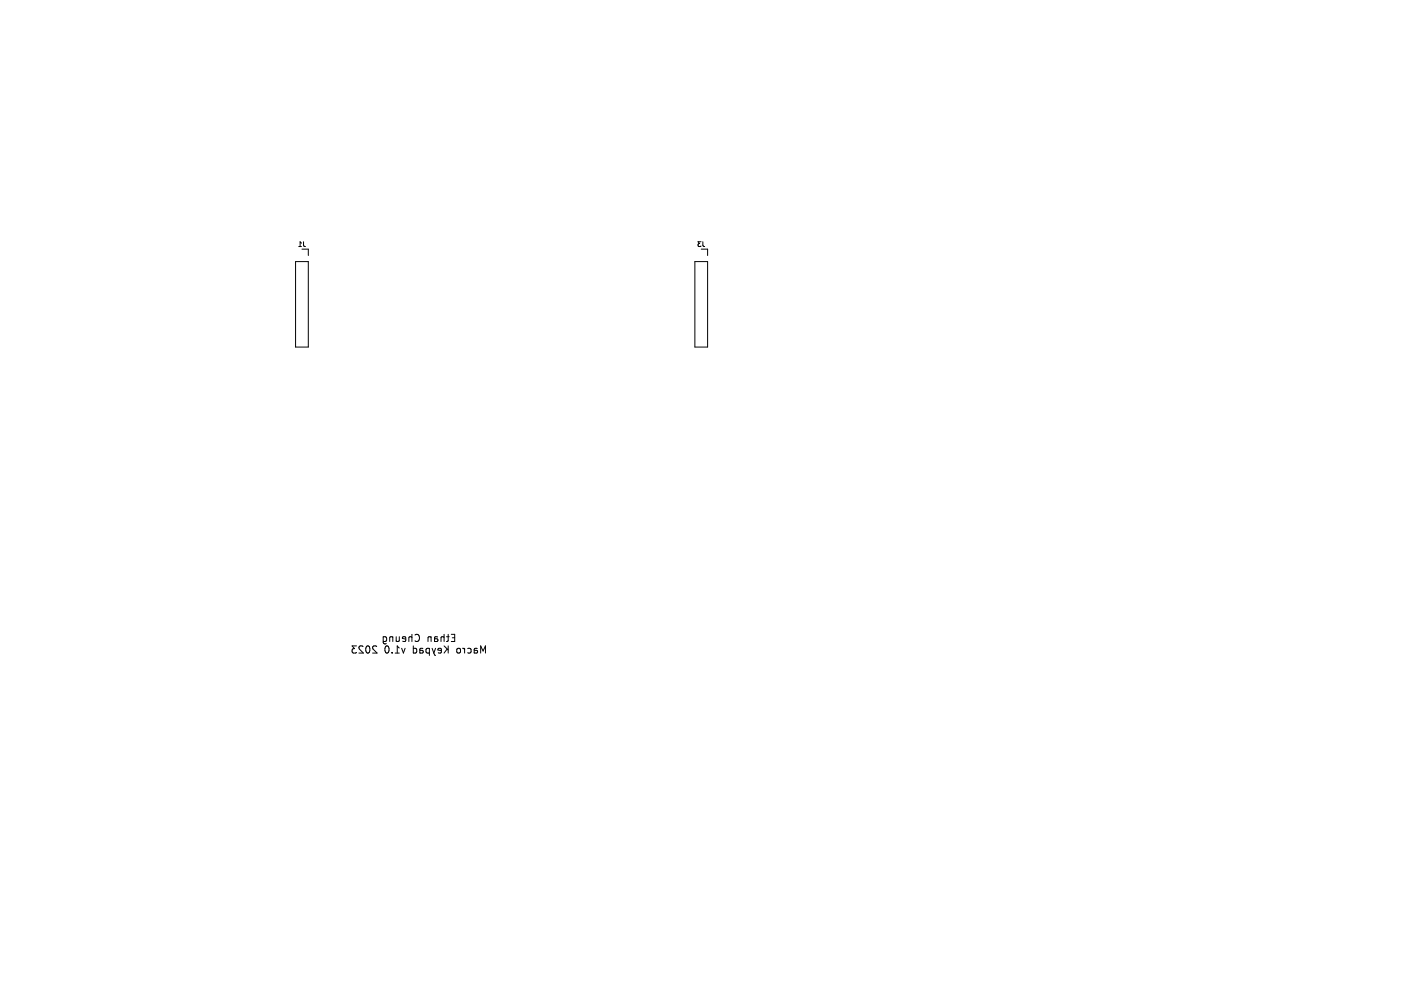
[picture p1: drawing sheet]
<svg xmlns="http://www.w3.org/2000/svg" width="297mm" height="210mm" viewBox="0 0 297 210" stroke-linecap="round" stroke-linejoin="round" font-family="sans-serif">
<defs><g id="words">
<g font-size="2.1">
<text x="73.2" y="136.5">Macro</text>
<text x="79.6" y="134.1">Ethan</text>
<text x="81.1" y="136.5">Keypad</text>
<text x="87.2" y="134.1">Cheung</text>
<text x="90.4" y="136.5">v1.0</text>
<text x="96.4" y="136.5">2023</text>
</g>
<g font-size="1.4">
<text x="62.1" y="51.7">J1</text>
<text x="145.5" y="51.7">J3</text>
</g>
</g></defs>
<path d="M61.7 54.6h2.7v17.8h-2.7zM63.1 52h1.3v1.3M63.7 51.5h.1M145.1 54.6h2.7v17.8h-2.7zM146.5 52h1.3v1.3M80.6 134.9l-.2 .5 .2 .9M85.6 132.9l.4 .2M86 132.4v1.5M89.7 135.4l-.4-.1-.3 .3 .1 .7h.6M89.7 135.3v1.5M95.9 135.3l-.4 .1-.1 .2 .1 .6 .4 .1" fill="none" stroke="#000" stroke-width=".21"/>
<use href="#words"/>
</svg>
